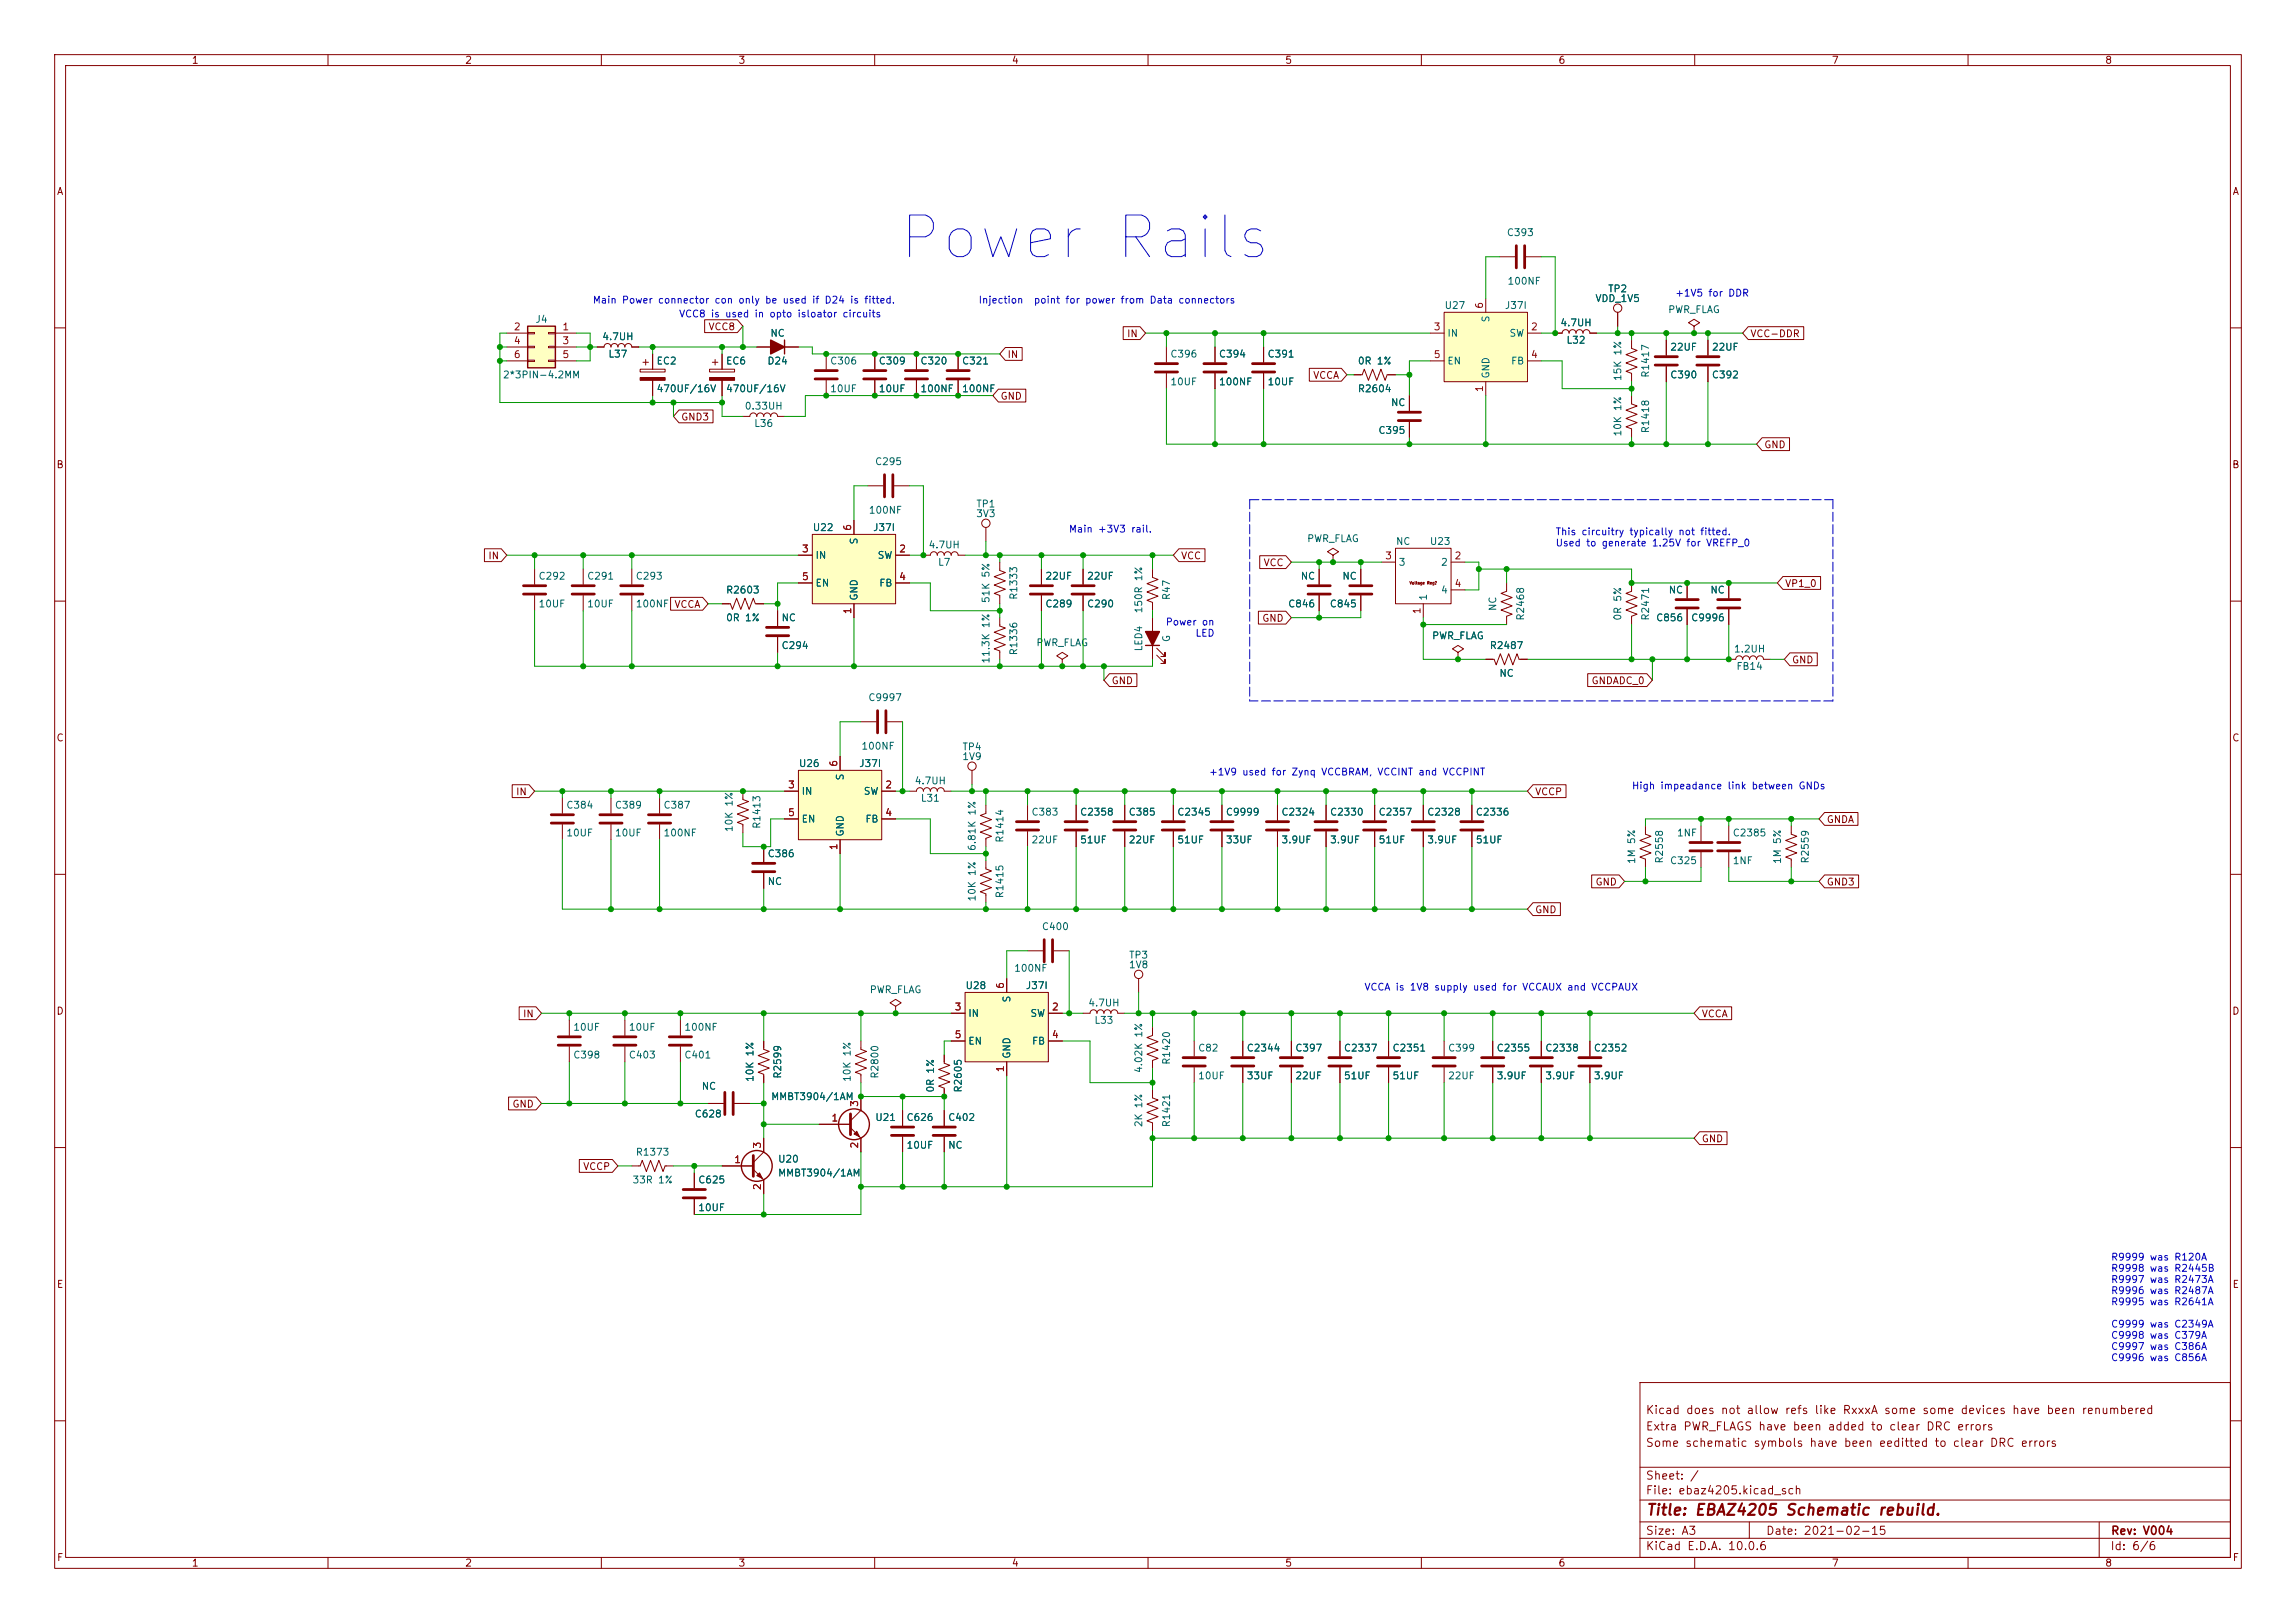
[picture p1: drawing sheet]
<svg xmlns="http://www.w3.org/2000/svg" width="420mm" height="297mm" viewBox="0 0 420 297" stroke-linecap="round" stroke-linejoin="round" font-family="sans-serif">
<defs><g id="words">
<text font-size="7.6" fill="#0000c2" x="163.8" y="49.3">Power Rails</text>
<text font-size="2" fill="#840000" x="301" y="277.8">Title: EBAZ4205 Schematic rebuild.</text>
<g font-size="1.5" fill="#840000">
<text x="300.9" y="262.1">Extra PWR_FLAGS have been added to clear DRC errors</text>
<text x="300.9" y="259.1">Kicad does not allow refs like RxxxA some some devices have been renumbered</text>
<text x="300.9" y="265.1">Some schematic symbols have been eeditted to clear DRC errors</text>
<text x="300.9" y="273.8">File: ebaz4205.kicad_sch</text>
<text x="300.9" y="271.1">Sheet: /</text>
<text x="300.9" y="281.2">Size: A3</text>
<text x="322.9" y="281.2">Date: 2021-02-15</text>
<text x="386" y="281.2">Rev: V004</text>
<text x="300.9" y="284">KiCad E.D.A. 10.0.6</text>
<text x="385.9" y="284">Id: 6/6</text>
</g>
<g font-size="1.3" fill="#840000">
<text x="35" y="12">1</text>
<text x="85" y="12">2</text>
<text x="135" y="12">3</text>
<text x="185" y="12">4</text>
<text x="235" y="12">5</text>
<text x="285" y="12">6</text>
<text x="335" y="12">7</text>
<text x="385" y="12">8</text>
<text x="10.3" y="36">A</text>
<text x="408.3" y="36">A</text>
<text x="129.5" y="60.7">VCC8</text>
<text x="184.2" y="65.8">IN</text>
<text x="206.1" y="62">IN</text>
<text x="320.1" y="62">VCC-DDR</text>
<text x="240.1" y="69.6">VCCA</text>
<text x="124.5" y="77.3">GND3</text>
<text x="182.9" y="73.4">GND</text>
<text x="322.6" y="82.3">GND</text>
<text x="10.2" y="86">B</text>
<text x="408.2" y="86">B</text>
<text x="89.2" y="102.7">IN</text>
<text x="215.9" y="102.7">VCC</text>
<text x="231" y="103.9">VCC</text>
<text x="326.4" y="107.7">VP1_0</text>
<text x="230.8" y="114.1">GND</text>
<text x="203.2" y="125.5">GND</text>
<text x="291" y="125.5">GNDADC_0</text>
<text x="327.7" y="121.7">GND</text>
<text x="10.2" y="136">C</text>
<text x="408.2" y="136">C</text>
<text x="94.3" y="145.8">IN</text>
<text x="280.7" y="145.8">VCCP</text>
<text x="334" y="150.9">GNDA</text>
<text x="280.7" y="167.4">GND</text>
<text x="291.7" y="162.3">GND</text>
<text x="334" y="162.3">GND3</text>
<text x="10.2" y="186">D</text>
<text x="408.2" y="186">D</text>
<text x="95.6" y="186.5">IN</text>
<text x="311.2" y="186.5">VCCA</text>
<text x="93.6" y="203">GND</text>
<text x="311.2" y="209.3">GND</text>
<text x="106.6" y="214.4">VCCP</text>
<text x="10.3" y="236">E</text>
<text x="408.3" y="236">E</text>
<text x="10.3" y="286">F</text>
<text x="35" y="287">1</text>
<text x="85" y="287">2</text>
<text x="135" y="287">3</text>
<text x="185" y="287">4</text>
<text x="235" y="287">5</text>
<text x="285" y="287">6</text>
<text x="335" y="287">7</text>
<text x="385" y="287">8</text>
<text x="408.3" y="286">F</text>
</g>
<g font-size="1.3" fill="#006464">
<text x="275.5" y="43.5">C393</text>
<text x="275.7" y="52.4">100NF</text>
<text x="294.1" y="53.8">TP2</text>
<text x="97.8" y="59.4">J4</text>
<text x="264.1" y="56.8">U27</text>
<text x="272.7" y="59.1" transform="rotate(-90 272.7 59.1)">S</text>
<text x="275.2" y="56.8">J37I</text>
<text x="291.7" y="55.6">VDD_1V5</text>
<text x="305" y="57.6">PWR_FLAG</text>
<text x="110.1" y="62.6">4.7UH</text>
<text x="111.2" y="65.7">L37</text>
<text x="140.8" y="61.9">NC</text>
<text x="214" y="65.7">C396</text>
<text x="222.9" y="65.7">C394</text>
<text x="231.8" y="65.7">C391</text>
<text x="264.6" y="61.9">IN</text>
<text x="276" y="61.9">SW</text>
<text x="285.3" y="60">4.7UH</text>
<text x="286.4" y="63.2">L32</text>
<text x="305.4" y="64.5">22UF</text>
<text x="313" y="64.5">22UF</text>
<text x="91.9" y="69.5">2*3PIN-4.2MM</text>
<text x="120" y="67">EC2</text>
<text x="132.7" y="67">EC6</text>
<text x="140.3" y="67">D24</text>
<text x="151.7" y="67">C306</text>
<text x="160.6" y="67">C309</text>
<text x="168.3" y="67">C320</text>
<text x="175.9" y="67">C321</text>
<text x="214" y="70.8">10UF</text>
<text x="222.9" y="70.8">100NF</text>
<text x="231.8" y="70.8">10UF</text>
<text x="248.3" y="67">0R 1%</text>
<text x="264.6" y="67">EN</text>
<text x="272.7" y="69.4" transform="rotate(-90 272.7 69.4)">GND</text>
<text x="276.3" y="67">FB</text>
<text x="296.9" y="69.8" transform="rotate(-90 296.9 69.8)">15K 1%</text>
<text x="302" y="69.2" transform="rotate(-90 302 69.2)">R1417</text>
<text x="305.4" y="69.5">C390</text>
<text x="313" y="69.5">C392</text>
<text x="120" y="72.1">470UF/16V</text>
<text x="132.7" y="72.1">470UF/16V</text>
<text x="136.1" y="75.3">0.33UH</text>
<text x="151.7" y="72.1">10UF</text>
<text x="160.6" y="72.1">10UF</text>
<text x="168.3" y="72.1">100NF</text>
<text x="175.9" y="72.1">100NF</text>
<text x="248.3" y="72.1">R2604</text>
<text x="254.3" y="74.6">NC</text>
<text x="137.8" y="78.4">L36</text>
<text x="252" y="79.7">C395</text>
<text x="296.9" y="80" transform="rotate(-90 296.9 80)">10K 1%</text>
<text x="302" y="79.4" transform="rotate(-90 302 79.4)">R1418</text>
<text x="160" y="85.4">C295</text>
<text x="158.8" y="94.3">100NF</text>
<text x="178.5" y="94.9">3V3</text>
<text x="178.5" y="93.2">TP1</text>
<text x="148.6" y="97.5">U22</text>
<text x="157.2" y="99.7" transform="rotate(-90 157.2 99.7)">S</text>
<text x="159.6" y="97.5">J37I</text>
<text x="169.8" y="100.7">4.7UH</text>
<text x="239" y="99.5">PWR_FLAG</text>
<text x="255.3" y="100">NC</text>
<text x="261.4" y="100">U23</text>
<text x="98.4" y="106.4">C292</text>
<text x="107.3" y="106.4">C291</text>
<text x="116.2" y="106.4">C293</text>
<text x="149.1" y="102.6">IN</text>
<text x="149.1" y="107.6">EN</text>
<text x="160.4" y="102.6">SW</text>
<text x="160.7" y="107.6">FB</text>
<text x="171.5" y="103.8">L7</text>
<text x="191.1" y="106.4">22UF</text>
<text x="198.7" y="106.4">22UF</text>
<text x="237.8" y="106.4">NC</text>
<text x="245.4" y="106.4">NC</text>
<text x="255.8" y="103.8">3</text>
<text x="263.5" y="103.8">2</text>
<text x="98.4" y="111.5">10UF</text>
<text x="107.3" y="111.5">10UF</text>
<text x="116.2" y="111.5">100NF VCCA</text>
<text x="132.7" y="108.9">R2603</text>
<text x="132.7" y="114">0R 1%</text>
<text x="142.9" y="114">NC</text>
<text x="157.2" y="110" transform="rotate(-90 157.2 110)">GND</text>
<text x="181.3" y="110.5" transform="rotate(-90 181.3 110.5)">51K 5%</text>
<text x="186.4" y="109.9" transform="rotate(-90 186.4 109.9)">R1333</text>
<text x="191.1" y="111.5">C289</text>
<text x="198.7" y="111.5">C290</text>
<text x="209.2" y="112.3" transform="rotate(-90 209.2 112.3)">150R 1%</text>
<text x="214.3" y="109.9" transform="rotate(-90 214.3 109.9)">R47</text>
<text x="235.5" y="111.5">C846</text>
<text x="243.1" y="111.5">C845</text>
<text x="261.3" y="110" transform="rotate(-90 261.3 110)">1</text>
<text x="263.5" y="108.9">4</text>
<text x="274" y="111.9" transform="rotate(-90 274 111.9)">NC</text>
<text x="279.1" y="113.7" transform="rotate(-90 279.1 113.7)">R2468</text>
<text x="296.9" y="113.7" transform="rotate(-90 296.9 113.7)">0R 5%</text>
<text x="302" y="113.7" transform="rotate(-90 302 113.7)">R2471</text>
<text x="302.8" y="114">C856</text>
<text x="305.1" y="108.9">NC</text>
<text x="309.2" y="114">C9996</text>
<text x="312.8" y="108.9">NC</text>
<text x="142.9" y="119.1">C294</text>
<text x="189.5" y="118.6">PWR_FLAG</text>
<text x="209.2" y="119.3" transform="rotate(-90 209.2 119.3)">LED4</text>
<text x="214.3" y="117.6" transform="rotate(-90 214.3 117.6)">G</text>
<text x="261.9" y="117.3">PWR_FLAG</text>
<text x="272.4" y="119.1">R2487</text>
<text x="317.1" y="119.7">1.2UH</text>
<text x="181.3" y="121.5" transform="rotate(-90 181.3 121.5)">11.3K 1%</text>
<text x="186.4" y="120" transform="rotate(-90 186.4 120)">R1336</text>
<text x="274.2" y="124.2">NC</text>
<text x="317.5" y="122.9">FB14</text>
<text x="158.7" y="128.6">C9997</text>
<text x="157.5" y="137.5">100NF</text>
<text x="175.9" y="137.6">TP4</text>
<text x="146" y="140.7">U26</text>
<text x="154.6" y="142.9" transform="rotate(-90 154.6 142.9)">S</text>
<text x="157.1" y="140.7">J37I</text>
<text x="167.2" y="143.8">4.7UH</text>
<text x="175.9" y="139.4">1V9</text>
<text x="103.5" y="148.3">C384</text>
<text x="112.4" y="148.3">C389</text>
<text x="121.3" y="148.3">C387</text>
<text x="146.5" y="145.7">IN</text>
<text x="157.9" y="145.7">SW</text>
<text x="168.3" y="147">L31</text>
<text x="188.6" y="149.6">C383</text>
<text x="197.5" y="149.6">C2358</text>
<text x="206.4" y="149.6">C385</text>
<text x="215.2" y="149.6">C2345</text>
<text x="224.1" y="149.6">C9999</text>
<text x="234.3" y="149.6">C2324</text>
<text x="243.2" y="149.6">C2330</text>
<text x="252.1" y="149.6">C2357</text>
<text x="261" y="149.6">C2328</text>
<text x="269.9" y="149.6">C2336</text>
<text x="103.5" y="153.4">10UF</text>
<text x="112.4" y="153.4">10UF</text>
<text x="121.3" y="153.4">100NF</text>
<text x="134.3" y="152.4" transform="rotate(-90 134.3 152.4)">10K 1%</text>
<text x="139.4" y="151.8" transform="rotate(-90 139.4 151.8)">R1413</text>
<text x="146.5" y="150.8">EN</text>
<text x="154.6" y="153.2" transform="rotate(-90 154.6 153.2)">GND</text>
<text x="158.2" y="150.8">FB</text>
<text x="178.8" y="155.8" transform="rotate(-90 178.8 155.8)">6.81K 1%</text>
<text x="183.8" y="154.3" transform="rotate(-90 183.8 154.3)">R1414</text>
<text x="188.6" y="154.6">22UF</text>
<text x="197.5" y="154.6">51UF</text>
<text x="206.4" y="154.6">22UF</text>
<text x="215.2" y="154.6">51UF</text>
<text x="224.1" y="154.6">33UF</text>
<text x="234.3" y="154.6">3.9UF</text>
<text x="243.2" y="154.6">3.9UF</text>
<text x="252.1" y="154.6">51UF</text>
<text x="261" y="154.6">3.9UF</text>
<text x="269.9" y="154.6">51UF</text>
<text x="306.6" y="153.4">1NF</text>
<text x="316.8" y="153.4">C2385</text>
<text x="140.3" y="157.2">C386</text>
<text x="299.4" y="158.2" transform="rotate(-90 299.4 158.2)">1M 5%</text>
<text x="304.5" y="158.1" transform="rotate(-90 304.5 158.1)">R2558</text>
<text x="305.4" y="158.4">C325</text>
<text x="316.8" y="158.4">1NF</text>
<text x="326.1" y="158.2" transform="rotate(-90 326.1 158.2)">1M 5%</text>
<text x="331.2" y="158.1" transform="rotate(-90 331.2 158.1)">R2559</text>
<text x="140.3" y="162.3">NC</text>
<text x="178.8" y="165.1" transform="rotate(-90 178.8 165.1)">10K 1%</text>
<text x="183.8" y="164.5" transform="rotate(-90 183.8 164.5)">R1415</text>
<text x="190.5" y="170.5">C400</text>
<text x="185.4" y="178.1">100NF</text>
<text x="206.4" y="177.5">1V8</text>
<text x="206.4" y="175.7">TP3</text>
<text x="159" y="182.1">PWR_FLAG</text>
<text x="176.5" y="181.3">U28</text>
<text x="185.1" y="183.6" transform="rotate(-90 185.1 183.6)">S</text>
<text x="187.5" y="181.3">J37I</text>
<text x="199" y="184.5">4.7UH</text>
<text x="104.8" y="188.9">10UF</text>
<text x="114.9" y="188.9">10UF</text>
<text x="125.1" y="188.9">100NF</text>
<text x="177" y="186.4">IN</text>
<text x="177" y="191.5">EN</text>
<text x="188.4" y="186.4">SW</text>
<text x="188.7" y="191.5">FB</text>
<text x="200.1" y="187.7">L33</text>
<text x="104.8" y="194">C398</text>
<text x="114.9" y="194">C403</text>
<text x="125.1" y="194">C401</text>
<text x="143.2" y="197.5" transform="rotate(-90 143.2 197.5)">R2599</text>
<text x="161" y="197.5" transform="rotate(-90 161 197.5)">R2800</text>
<text x="185.1" y="193.8" transform="rotate(-90 185.1 193.8)">GND</text>
<text x="209.2" y="196.5" transform="rotate(-90 209.2 196.5)">4.02K 1%</text>
<text x="214.3" y="195" transform="rotate(-90 214.3 195)">R1420</text>
<text x="219.1" y="192.7">C82</text>
<text x="219.1" y="197.8">10UF</text>
<text x="227.9" y="192.7">C2344</text>
<text x="227.9" y="197.8">33UF</text>
<text x="236.8" y="192.7">C397</text>
<text x="236.8" y="197.8">22UF</text>
<text x="245.7" y="192.7">C2337</text>
<text x="245.7" y="197.8">51UF</text>
<text x="254.6" y="192.7">C2351</text>
<text x="254.6" y="197.8">51UF</text>
<text x="264.8" y="192.7">C399</text>
<text x="264.8" y="197.8">22UF</text>
<text x="273.7" y="192.7">C2355</text>
<text x="273.7" y="197.8">3.9UF</text>
<text x="282.6" y="192.7">C2338</text>
<text x="282.6" y="197.8">3.9UF</text>
<text x="291.4" y="192.7">C2352</text>
<text x="291.4" y="197.8">3.9UF</text>
<text x="128.3" y="199.7">NC</text>
<text x="138.1" y="198.1" transform="rotate(-90 138.1 198.1)">10K 1%</text>
<text x="141" y="201.6">MMBT3904/1AM</text>
<text x="155.9" y="198.1" transform="rotate(-90 155.9 198.1)">10K 1%</text>
<text x="171.1" y="200" transform="rotate(-90 171.1 200)">0R 1%</text>
<text x="176.2" y="200" transform="rotate(-90 176.2 200)">R2605</text>
<text x="127" y="204.8">C628</text>
<text x="160" y="205.4">U21</text>
<text x="165.7" y="205.4">C626</text>
<text x="173.3" y="205.4">C402</text>
<text x="209.2" y="206.4" transform="rotate(-90 209.2 206.4)">2K 1%</text>
<text x="214.3" y="206.4" transform="rotate(-90 214.3 206.4)">R1421</text>
<text x="116.2" y="211.8">R1373</text>
<text x="142.2" y="213.1">U20</text>
<text x="142.2" y="215.6">MMBT3904/1AM</text>
<text x="165.7" y="210.5">10UF</text>
<text x="173.3" y="210.5">NC</text>
<text x="115.6" y="216.9">33R 1%</text>
<text x="127.6" y="216.9">C625</text>
<text x="127.6" y="221.9">10UF</text>
</g>
<g font-size="1.3" fill="#0000c2">
<text x="108.3" y="55.9">Main Power connector con only be used if D24 is fitted.</text>
<text x="124.1" y="58.4">VCC8 is used in opto isloator circuits</text>
<text x="178.9" y="55.9">Injection</text>
<text x="189" y="55.9">point for power from Data connectors</text>
<text x="306.3" y="54.6">+1V5 for DDR</text>
<text x="195.4" y="97.8">Main +3V3 rail.</text>
<text x="284.5" y="98.3">This circuitry typically not fitted.</text>
<text x="284.5" y="100.3">Used to generate 1.25V for VREFP_0</text>
<text x="213.1" y="114.8">Power on</text>
<text x="218.6" y="116.8">LED</text>
<text x="221.1" y="142.2">+1V9 used for Zynq VCCBRAM, VCCINT and VCCPINT</text>
<text x="298.4" y="144.8">High impeadance link between GNDs</text>
<text x="249.5" y="181.6">VCCA is 1V8 supply used for VCCAUX and VCCPAUX</text>
<text x="386.1" y="231">R9999 was R120A</text>
<text x="386.1" y="233">R9998 was R2445B</text>
<text x="386.1" y="235.1">R9997 was R2473A</text>
<text x="386.1" y="237.1">R9996 was R2487A</text>
<text x="386.1" y="239.2">R9995 was R2641A</text>
<text x="386.1" y="243.3">C9999 was C2349A</text>
<text x="386.1" y="245.3">C9998 was C379A</text>
<text x="386.1" y="247.3">C9997 was C386A</text>
<text x="386.1" y="249.4">C9996 was C856A</text>
</g>
<g font-size="1.3" fill="#a90000">
<text x="271.6" y="56.6" transform="rotate(-90 271.6 56.6)">6</text>
<text x="93.9" y="60.7">2</text>
<text x="93.9" y="63.3">4</text>
<text x="93.9" y="65.8">6</text>
<text x="102.8" y="60.7">1</text>
<text x="102.8" y="63.3">3</text>
<text x="102.8" y="65.8">5</text>
<text x="262.2" y="60.7">3</text>
<text x="262.2" y="65.8">5</text>
<text x="279.9" y="60.7">2</text>
<text x="279.9" y="65.8">4</text>
<text x="271.6" y="71.9" transform="rotate(-90 271.6 71.9)">1</text>
<text x="146.6" y="101.4">3</text>
<text x="156" y="97.3" transform="rotate(-90 156 97.3)">6</text>
<text x="164.4" y="101.4">2</text>
<text x="146.6" y="106.5">5</text>
<text x="164.4" y="106.5">4</text>
<text x="253.3" y="102.7">3</text>
<text x="266" y="102.7">2</text>
<text x="266" y="107.7">4</text>
<text x="156" y="112.5" transform="rotate(-90 156 112.5)">1</text>
<text x="260.1" y="112.5" transform="rotate(-90 260.1 112.5)">1</text>
<text x="153.5" y="140.4" transform="rotate(-90 153.5 140.4)">6</text>
<text x="144" y="144.6">3</text>
<text x="144" y="149.6">5</text>
<text x="161.8" y="144.6">2</text>
<text x="161.8" y="149.6">4</text>
<text x="153.5" y="155.7" transform="rotate(-90 153.5 155.7)">1</text>
<text x="174.5" y="185.2">3</text>
<text x="183.9" y="181.1" transform="rotate(-90 183.9 181.1)">6</text>
<text x="192.3" y="185.2">2</text>
<text x="174.5" y="190.3">5</text>
<text x="192.3" y="190.3">4</text>
<text x="183.9" y="196.3" transform="rotate(-90 183.9 196.3)">1</text>
<text x="157.3" y="202.7" transform="rotate(-90 157.3 202.7)">3</text>
<text x="152" y="205.5">1</text>
<text x="134.2" y="213.1">1</text>
<text x="139.5" y="210.3" transform="rotate(-90 139.5 210.3)">3</text>
<text x="157.3" y="210.3" transform="rotate(-90 157.3 210.3)">2</text>
<text x="139.5" y="217.9" transform="rotate(-90 139.5 217.9)">2</text>
</g>
<text font-size=".5" fill="#840000" x="257.8" y="107.1">Voltage Reg?</text>
</g></defs>
<g fill="none" stroke="#840000" stroke-width=".18">
<path d="M10 10h400v277h-400zM12 12h396v273h-396zM60 10v2M110 10v2M160 10v2M210 10v2M260 10v2M310 10v2M360 10v2M10 60h2M408 60h2M10 110h2"/>
<path d="M168.9 101.6h1.3a.63 .63 0 0 1 .6-.6 .63 .63 0 0 1 .6 .6 .63 .63 0 0 1 .7-.6 .63 .63 0 0 1 .6 .6 .63 .63 0 0 1 .7-.6 .63 .63 0 0 1 .6 .6 .63 .63 0 0 1 .6-.6 .63 .63 0 0 1 .7 .6h1.2M408 110h2M10 160h2M242.6 147.3v2.8M242.6 152.1v2.8M408 160h2M210.8 199.4v1.5l1 .4-2 .8 2 .7-2 .8 2 .7-2 .8 1 .4v1.5M10 210h2M408 210h2M300 253h108v32h-108zM10 260h2M300 278.5h108"/>
<path d="M300 274.5h108M300 268.5h108M320 278.5v3M384 278.5v6.5M408 260h2M60 285v2M110 285v2M160 285v2M210 285v2M260 285v2M300 281.5h108M310 285v2"/>
<path d="M360 285v2"/>
</g>
<path d="M240.5 150.4h4.1M240.5 151.9h4.1" fill="none" stroke="#840000" stroke-width=".51"/>
<path d="M146 141h15.3v12.7h-15.3z" fill="#ffffc2"/>
<g fill="none" stroke="#840000" stroke-width=".18">
<path d="M153.7 138.4v2.6M157.5 132.1h2.8M162.3 132.1h2.8M139.7 154.9v2.8M139.7 159.8v2.8M143.5 144.8h2.5M143.5 149.9h2.5M146 141h15.3v12.7h-15.3zM153.7 153.7v2.5M161.3 144.8h2.5M161.3 149.9h2.5M218.4 190.5v2.8"/>
<path d="M218.4 195.3v2.8M227.3 190.5v2.8M227.3 195.3v2.8"/>
</g>
<path d="M160.5 130v4.1M162.1 130v4.1M137.7 158h4M137.7 159.5h4M216.4 195.1h4.1M216.4 193.5h4.1M225.3 195.1h4.1M225.3 193.5h4.1" fill="none" stroke="#840000" stroke-width=".51"/>
<path d="M96.5 59.7h5.1v7.6h-5.1z" fill="#ffffc2"/>
<g fill="none" stroke="#840000" stroke-width=".25">
<path d="M96.5 59.7h5.1v7.6h-5.1z"/>
<circle cx="138.4" cy="213.4" r="2.82"/>
</g>
<g fill="none" stroke="#840000" stroke-width=".18">
<path d="M92.7 61h3.8M92.7 63.5h3.8M92.7 66h3.8M96.5 60.8h1.3v.3h-1.3zM96.5 63.4h1.3v.2h-1.3zM96.5 65.9h1.3v.3h-1.3zM100.3 60.8h1.3v.3h-1.3zM100.3 63.4h1.3v.2h-1.3zM100.3 65.9h1.3v.3h-1.3zM101.6 61h3.8M101.6 63.5h3.8M101.6 66h3.8"/>
<path d="M188 174h2.8M192.8 174h2.8M104.1 186.7v2.8M104.1 191.5v2.8M132.1 213.4h5.7M137.8 214l1.9 1.9v2.5M139.7 208.3v2.5l-1.9 1.9"/>
</g>
<path d="M191 172v4M192.5 172v4M102.1 191.3h4.1M102.1 189.7h4.1M137.8 211.5v3.8" fill="none" stroke="#840000" stroke-width=".51"/>
<path d="M138.4 215.1l.5-.5 .5 1z" fill="#840000" stroke="#840000" stroke-width=".18"/>
<path d="M176.5 181.6h15.3v12.7h-15.3z" fill="#ffffc2"/>
<g fill="none" stroke="#840000" stroke-width=".18">
<path d="M106.7 104.1v2.8M106.7 109v2.8M115.6 104.1v2.8M115.6 109v2.8M132.1 110.5h1.5l.4 1 .7-2 .8 2 .8-2 .7 2 .8-2 .4 1h1.5M182.9 102.9v1.5l1 .4-2 .7 2 .8-2 .8 2 .7-2 .8 1 .4v1.5M182.9 113v1.6l1 .3-2 .8 2 .8-2 .7 2 .8-2 .7 1 .4v1.6M190.5 104.1v2.8M190.5 109v2.8M194.3 120.7l1-.7-1-.6-1 .6 1 .7v1.2M194.3 121.9h.1M177.8 141v2.5"/>
<path d="M251.5 147.3v2.8M251.5 152.1v2.8M184.1 179.1v2.5M163.8 184.2l1-.7-1-.6-1 .6 1 .7v1.2M163.8 185.4h.1M174 185.4h2.5M174 190.5h2.5M176.5 181.6h15.3v12.7h-15.3zM184.1 194.3v2.6M191.8 185.4h2.5M191.8 190.5h2.5M165.1 203.2v2.8"/>
<path d="M165.1 208v2.8M172.7 203.2v2.8M172.7 208v2.8"/>
<circle cx="177.8" cy="140.2" r=".76"/>
</g>
<path d="M104.6 108.7h4.1M104.6 107.2h4.1M113.5 108.7h4.1M113.5 107.2h4.1M188.5 108.7h4M188.5 107.2h4M249.4 151.9h4.1M249.4 150.4h4.1M163.1 206.2h4M163.1 207.8h4M170.7 206.2h4.1M170.7 207.8h4.1" fill="none" stroke="#840000" stroke-width=".51"/>
<path d="M148.6 97.8h15.2v12.7h-15.2z" fill="#ffffc2"/>
<g fill="none" stroke="#840000" stroke-width=".18">
<path d="M274.3 47h2.8M279.1 47h2.8M295.9 57.2v2.5M309.9 59.7l1-.6-1-.7-1 .7 1 .6v1.3M109.2 63.5h1.3a.63 .63 0 0 1 .6-.6 .63 .63 0 0 1 .7 .6 .63 .63 0 0 1 .6-.6 .63 .63 0 0 1 .6 .6 .63 .63 0 0 1 .7-.6 .63 .63 0 0 1 .6 .6 .63 .63 0 0 1 .6-.6 .63 .63 0 0 1 .7 .6h1.2M117.1 67.6h4.6v.5h-4.6zM117.6 66.3h1M118.1 65.8v1M119.4 64.8v2.8M119.4 69.6v2.8M129.8 67.6h4.6v.5h-4.6zM130.3 66.3h1"/>
<path d="M130.8 65.8v1M132.1 64.8v2.8M132.1 69.6v2.8M135.9 76.2h1.3a.63 .63 0 0 1 .6-.6 .63 .63 0 0 1 .6 .6 .63 .63 0 0 1 .7-.6 .63 .63 0 0 1 .6 .6 .63 .63 0 0 1 .6-.6 .63 .63 0 0 1 .7 .6 .63 .63 0 0 1 .6-.6 .63 .63 0 0 1 .6 .6h1.3M138.4 63.5h7.6M151.1 64.8v2.8M151.1 69.6v2.8M160 64.8v2.8M160 69.6v2.8M167.6 64.8v2.8M167.6 69.6v2.8M175.3 64.8v2.8"/>
<path d="M175.3 69.6v2.8M213.4 63.5v2.8M213.4 68.3v2.8M222.2 63.5v2.8M222.2 68.3v2.8M231.1 63.5v2.8M231.1 68.3v2.8M247.6 68.6h1.6l.4-1 .7 2 .8-2 .7 2 .8-2 .8 2 .3-1h1.6M284.5 61h1.2a.63 .63 0 0 1 .7-.7 .63 .63 0 0 1 .6 .7 .63 .63 0 0 1 .7-.7 .63 .63 0 0 1 .6 .7 .63 .63 0 0 1 .6-.7 .63 .63 0 0 1 .7 .7 .63 .63 0 0 1 .6-.7 .63 .63 0 0 1 .6 .7h1.3M298.4 62.2v1.6l1.1 .3-2.1 .8 2.1 .8-2.1 .7 2.1 .8-2.1 .7 1 .4v1.6M298.4 72.4v1.5l1.1 .4-2.1 .8 2.1 .7-2.1 .8 2.1 .7-2.1 .8 1 .4v1.5M304.8 62.2v2.8"/>
<path d="M304.8 67.1v2.8M309.9 61h.1M312.4 62.2v2.8M312.4 67.1v2.8M148.6 97.8h15.2v12.7h-15.2zM156.2 95.3v2.5M158.7 88.9h2.8M163.6 88.9h2.8M180.3 96.5v2.6M97.8 104.1v2.8M97.8 109v2.8M142.2 111.8v2.8"/>
<path d="M142.2 116.6v2.8M146 101.6h2.6M146 106.7h2.6M156.2 110.5v2.5M163.8 101.6h2.6M163.8 106.7h2.6M198.1 104.1v2.8M198.1 109v2.8M210.8 104.1v1.6l1 .3-2 .8 2 .8-2 .7 2 .8-2 .8 1 .3v1.6M210.8 113v7.7M211.6 119.9l1.5 1.5v-.7v.7h-.8M211.6 118.6l1.5 1.5v-.7v.7h-.8"/>
<path d="M241.3 104.1v2.8M241.3 109v2.8M243.8 101.6l1.1-.6-1.1-.7-1 .7 1 .6v1.3M243.8 102.9h.1M248.9 104.1v2.8M248.9 109v2.8M252.7 102.9h2.6M255.3 100.3h10.1v10.2h-10.1zM260.3 110.5v2.5M265.4 102.9h2.6M265.4 108h2.6M266.7 119.4l1-.7-1-.6-1 .6 1 .7v1.3"/>
<path d="M266.7 120.7h.1M102.9 146.1v2.7M102.9 150.9v2.8M111.8 146.1v2.7M111.8 150.9v2.8M120.6 146.1v2.7M120.6 150.9v2.8M135.9 144.8v1.5l1 .4-2 .7 2 .8-2 .8 2 .7-2 .8 1 .4v1.5M166.4 144.8h1.2a.63 .63 0 0 1 .7-.7 .63 .63 0 0 1 .6 .7 .63 .63 0 0 1 .6-.7 .63 .63 0 0 1 .7 .7 .63 .63 0 0 1 .6-.7 .63 .63 0 0 1 .6 .7 .63 .63 0 0 1 .7-.7 .63 .63 0 0 1 .6 .7h1.3M180.3 157.5v1.5l1.1 .4-2.1 .7 2.1 .8-2.1 .8 2.1 .7-2.1 .8 1 .4v1.5M180.3 147.3v1.5l-1 .4 2.1 .8-2.1 .7 2.1 .8-2.1 .8 2.1 .7-1.1 .4v1.5M188 147.3v2.8"/>
<path d="M188 152.1v2.8M196.8 147.3v2.8M196.8 152.1v2.8M205.7 147.3v2.8M205.7 152.1v2.8M214.6 147.3v2.8M214.6 152.1v2.8M223.5 147.3v2.8M223.5 152.1v2.8M301 151.1v1.6l1 .3-2 .8 2 .8-2 .7 2 .8-2 .7 1 .4v1.6M311.1 151.1v2.8M311.1 156v2.8"/>
<path d="M316.2 151.1v2.8M316.2 156v2.8M327.7 151.1v1.6l1 .3-2.1 .8 2.1 .8-2.1 .7 2.1 .8-2.1 .7 1.1 .4v1.6M208.3 179.1v2.5M114.3 186.7v2.8M114.3 191.5v2.8M124.5 186.7v2.8M124.5 191.5v2.8M139.7 190.5v1.5l1 .4-2 .8 2 .7-2 .8 2 .8-2 .7 1 .4v1.5M157.5 190.5v1.5l1 .4-2 .8 2 .7-2 .8 2 .8-2 .7 1 .4v1.5M172.7 193v1.6l1 .3-2 .8 2 .8-2 .7 2 .8-2 .8 1 .3v1.6M198.1 185.4h1.3a.63 .63 0 0 1 .6-.6 .63 .63 0 0 1 .7 .6 .63 .63 0 0 1 .6-.6 .63 .63 0 0 1 .6 .6 .63 .63 0 0 1 .7-.6 .63 .63 0 0 1 .6 .6 .63 .63 0 0 1 .6-.6 .63 .63 0 0 1 .7 .6h1.2"/>
<path d="M210.8 188v1.5l-1 .4 2 .7-2 .8 2 .8-2 .7 2 .8-1 .4v1.5M273 190.5v2.8M273 195.3v2.8M281.9 190.5v2.8M281.9 195.3v2.8M290.8 190.5v2.8M290.8 195.3v2.8M115.6 213.4h1.5l.4-1.1 .7 2.1 .8-2.1 .8 2.1 .7-2.1 .8 2.1 .4-1h1.5M127 214.6v2.8M127 219.5v2.7M129.5 201.9h2.8M134.4 201.9h2.8"/>
<path d="M149.9 205.7h5.7M155.6 206.4l1.9 1.9v2.5M157.5 200.7v2.5l-1.9 1.9"/>
<circle cx="295.9" cy="56.4" r=".76"/>
<circle cx="180.3" cy="95.8" r=".76"/>
<circle cx="208.3" cy="178.3" r=".76"/>
</g>
<g fill="none" stroke="#840000" stroke-width=".51">
<path d="M277.4 45v4M278.9 45v4M149.1 67.8h4.1M149.1 69.3h4.1M158 67.8h4.1M158 69.3h4.1M165.6 67.8h4.1M165.6 69.3h4.1M173.2 67.8h4.1M173.2 69.3h4.1M211.3 66.5h4.1M211.3 68.1h4.1"/>
<path d="M220.2 66.5h4.1M220.2 68.1h4.1M229.1 66.5h4.1M229.1 68.1h4.1M302.8 66.8h4M302.8 65.3h4M310.4 66.8h4.1M310.4 65.3h4.1M161.8 86.9v4M163.3 86.9v4M95.8 108.7h4M95.8 107.2h4"/>
<path d="M140.2 116.3h4.1M140.2 114.8h4.1M196.1 108.7h4.1M196.1 107.2h4.1M239.3 108.7h4M239.3 107.2h4M246.9 108.7h4.1M246.9 107.2h4.1M100.8 149.1h4.1M100.8 150.6h4.1M109.7 149.1h4.1M109.7 150.6h4.1"/>
<path d="M118.6 149.1h4.1M118.6 150.6h4.1M185.9 150.4h4.1M185.9 151.9h4.1M194.8 150.4h4.1M194.8 151.9h4.1M203.7 150.4h4.1M203.7 151.9h4.1M212.6 150.4h4.1M212.6 151.9h4.1M221.5 150.4h4.1M221.5 151.9h4.1"/>
<path d="M309.1 154.2h4.1M309.1 155.7h4.1M314.2 154.2h4.1M314.2 155.7h4.1M112.3 191.3h4M112.3 189.7h4M122.4 191.3h4.1M122.4 189.7h4.1M132.6 199.9v4.1M134.1 199.9v4.1M271 193.5h4.1M271 195.1h4.1"/>
<path d="M279.9 193.5h4.1M279.9 195.1h4.1M288.8 193.5h4.1M288.8 195.1h4.1M125 217.7h4M125 219.2h4M155.6 203.8v3.8"/>
</g>
<g fill="none" stroke="#840000" stroke-width=".25">
<path d="M143.5 62.2v2.6M209.5 118.1h2.6"/>
<circle cx="156.2" cy="205.7" r="2.82"/>
</g>
<g fill="#840000" stroke="#840000" stroke-width=".18">
<path d="M156.2 207.5l.5-.5 .5 1z"/>
<path d="M117.1 69.1h4.6v.5h-4.6z"/>
<path d="M129.8 69.1h4.6v.5h-4.6z"/>
</g>
<g fill="#840000" stroke="#840000" stroke-width=".25">
<path d="M209.5 115.6h2.6l-1.3 2.5z"/>
<path d="M141 62.2l2.5 1.3-2.5 1.3z"/>
</g>
<path d="M264.2 57.2h15.2v12.7h-15.2z" fill="#ffffc2"/>
<g fill="none" stroke="#840000" stroke-width=".18">
<path d="M128.9 58.5h6l1 1.2-1 1.2h-6zM205.5 59.8h3l1 1.2-1 1.1h-3zM264.2 57.2h15.2v12.7h-15.2zM271.8 54.6v2.6M295.9 57.2v2.5M319.8 59.8h10.1v2.3h-10.1l-1-1.1zM109.2 63.5h1.3M115.6 63.5h1.2M119.4 64.8v2.8M119.4 69.6v2.8M124.2 75h6.2v2.4h-6.2l-1-1.2zM132.1 64.8v2.8"/>
<path d="M132.1 69.6v2.8M138.4 63.5h2.6M143.5 63.5h2.5M160 64.8v2.8M160 69.6v2.8M167.6 64.8v2.8M167.6 69.6v2.8M175.3 64.8v2.8M175.3 69.6v2.8M182.6 71.2h5v2.4h-5l-1-1.2zM183.9 63.6h3.1v2.3h-3.1l-1-1.1zM222.2 63.5v2.8"/>
<path d="M222.2 68.3v2.8M231.1 63.5v2.8M231.1 68.3v2.8M239.5 67.4h5.9l1 1.2-1 1.2h-5.9zM247.6 68.6h1.3M254 68.6h1.3M257.8 72.4v2.8M257.8 77.2v2.8M261.6 61h2.6M261.6 66h2.6M271.8 69.9v2.5M279.4 61h2.5"/>
<path d="M279.4 66h2.5M284.5 61h1.2M290.8 61h1.3M304.8 62.2v2.8M304.8 67.1v2.8M312.4 62.2v2.8M312.4 67.1v2.8M156.2 95.3v2.5M322.3 80.1h5v2.4h-5l-1-1.2zM88.6 100.4h3.1l1 1.2-1 1.2h-3.1zM122.7 109.3h5.8l1 1.2-1 1.2h-5.8zM132.1 110.5h1.2"/>
<path d="M138.4 110.5h1.3M142.2 111.8v2.8M142.2 116.6v2.8M146 101.6h2.6M146 106.7h2.6M156.2 110.5v2.5M163.8 101.6h2.6M163.8 106.7h2.6M190.5 104.1v2.8M190.5 109v2.8M198.1 104.1v2.8M198.1 109v2.8"/>
<path d="M215.6 100.4h4.8v2.4h-4.8l-1-1.2zM230.2 111.9h5l1 1.1-1 1.2h-5zM230.4 101.7h4.8l1 1.2-1 1.1h-4.8zM241.3 104.1v2.8M241.3 109v2.8M248.9 104.1v2.8M248.9 109v2.8M275.6 106.7v1.5l-1 .4 2 .7-2 .8 2 .8-2 .7 2 .8-1 .4v1.5M298.4 106.7v1.5l-1 .4 2.1 .7-2.1 .8 2.1 .8-2.1 .7 2.1 .8-1.1 .4v1.5M308.6 106.7v2.8M308.6 111.5v2.8M316.2 106.7v2.8"/>
<path d="M316.2 111.5v2.8M326.1 105.5h6.9v2.4h-6.9l-1-1.2zM327.4 119.5h5v2.3h-5l-1-1.1zM153.7 138.4v2.6M202.9 123.3h5.1v2.3h-5.1l-1-1.1zM266.7 120.7h.1M271.8 120.7h1.5l.4 1 .7-2.1 .8 2.1 .8-2.1 .7 2.1 .8-2.1 .4 1.1h1.5M290.4 123.3h10.8l1.1 1.2-1.1 1.1h-10.8zM316.2 120.7h1.3a.63 .63 0 0 1 .6-.7 .63 .63 0 0 1 .7 .7 .63 .63 0 0 1 .6-.7 .63 .63 0 0 1 .6 .7 .63 .63 0 0 1 .7-.7 .63 .63 0 0 1 .6 .7 .63 .63 0 0 1 .6-.7 .63 .63 0 0 1 .7 .7h1.2M93.7 143.6h3.1l1 1.2-1 1.2h-3.1zM139.7 154.9v2.8M139.7 159.8v2.8"/>
<path d="M143.5 144.8h2.5M143.5 149.9h2.5M153.7 153.7v2.5M161.3 144.8h2.5M161.3 149.9h2.5M196.8 147.3v2.8M196.8 152.1v2.8M205.7 147.3v2.8M205.7 152.1v2.8M214.6 147.3v2.8M214.6 152.1v2.8M223.5 147.3v2.8"/>
<path d="M223.5 152.1v2.8M233.7 147.3v2.8M233.7 152.1v2.8M242.6 147.3v2.8M242.6 152.1v2.8M251.5 147.3v2.8M251.5 152.1v2.8M260.3 147.3v2.8M260.3 152.1v2.8M269.2 147.3v2.8M269.2 152.1v2.8M280.4 143.6h6.1v2.4h-6.1l-1-1.2z"/>
<path d="M333.8 148.7h6.1v2.3h-6.1l-1.1-1.1zM184.1 179.1v2.5M280.4 165.2h5v2.3h-5l-1-1.1zM291.1 160.1h5.1l1 1.2-1 1.2h-5.1zM333.8 160.1h6.2v2.4h-6.2l-1.1-1.2zM95 184.2h3l1.1 1.2-1.1 1.2h-3zM139.7 190.5v1.3M139.7 196.9v1.2M172.7 193v1.3M172.7 199.4v1.3M174 185.4h2.5M174 190.5h2.5"/>
<path d="M184.1 194.3v2.6M191.8 185.4h2.5M191.8 190.5h2.5M227.3 190.5v2.8M227.3 195.3v2.8M236.2 190.5v2.8M236.2 195.3v2.8M245.1 190.5v2.8M245.1 195.3v2.8M254 190.5v2.8M254 195.3v2.8M264.2 190.5v2.8"/>
<path d="M264.2 195.3v2.8M273 190.5v2.8M273 195.3v2.8M281.9 190.5v2.8M281.9 195.3v2.8M290.8 190.5v2.8M290.8 195.3v2.8M310.9 184.2h5.9v2.4h-5.9l-1-1.2zM93 200.8h5l1.1 1.1-1.1 1.2h-5zM106 212.2h6l1 1.2-1 1.1h-6zM127 214.6v2.8M127 219.5v2.7"/>
<path d="M129.5 201.9h2.8M132.1 213.4h5.7M134.4 201.9h2.8M139.7 208.3v2.5M139.7 215.9v2.5M149.9 205.7h5.7M157.5 200.7v2.5M157.5 208.3v2.5M165.1 203.2v2.8M165.1 208v2.8M172.7 203.2v2.8M172.7 208v2.8"/>
<path d="M310.9 207.1h5v2.4h-5l-1-1.2z"/>
</g>
<g fill="none" stroke="#840000" stroke-width=".51">
<path d="M255.8 77h4M255.8 75.4h4M306.6 111.3h4M306.6 109.7h4M314.2 111.3h4.1M314.2 109.7h4.1M231.6 150.4h4.1M231.6 151.9h4.1M258.3 150.4h4.1M258.3 151.9h4.1M267.2 150.4h4.1M267.2 151.9h4.1"/>
<path d="M234.2 193.5h4.1M234.2 195.1h4.1M243.1 193.5h4M243.1 195.1h4M252 193.5h4M252 195.1h4M262.1 193.5h4.1M262.1 195.1h4.1"/>
</g>
<path d="M228.6 91.4v36.9M228.6 91.4h106.7M335.3 91.4v36.9M335.3 128.3h-106.7" fill="none" stroke="#0000c2" stroke-width=".18" stroke-dasharray="1.7 .6"/>
<g fill="none" stroke="#009600" stroke-width=".18">
<path d="M135.9 59.7v3.8M274.3 47h-2.5v7.6M281.9 47h2.6v14h-2.6M295.9 59.7v1.3M91.4 63.5h1.3M91.4 66h1.3M92.7 61h-1.3v12.7h40.7M105.4 61h2.5v5h-2.5M105.4 63.5h3.8M116.8 63.5h21.6M119.4 63.5v1.3M119.4 72.4v1.3"/>
<path d="M123.2 73.7v2.5M132.1 63.5v1.3M132.1 72.4v3.8h3.8M146 63.5h2.6v1.3h34.3M181.6 72.4h-34.3v3.8h-3.8M209.5 61h52.1M213.4 71.1v10.2h107.9M213.4 61v2.5M222.2 61v2.5M222.2 71.1v10.2M231.1 61v2.5M231.1 71.1v10.2"/>
<path d="M246.4 68.6h1.2M255.3 68.6h2.5M261.6 66h-3.8v6.4M271.8 72.4v8.9M281.9 66h3.8v5.1h12.7M292.1 61h26.7M298.4 61v1.2M298.4 69.9v2.5M304.8 61v1.2M304.8 69.9v11.4M312.4 61v1.2M312.4 69.9v11.4"/>
<path d="M158.7 88.9h-2.5v6.4M166.4 88.9h2.5v12.7h-2.5M180.3 99.1v2.5M257.8 80v1.3M298.4 80v1.3M92.7 101.6h53.3M97.8 111.8v10.1h113v-1.2M97.8 101.6v2.5M106.7 101.6v2.5M106.7 111.8v10.1M115.6 101.6v2.5M115.6 111.8v10.1"/>
<path d="M129.5 110.5h2.6M139.7 110.5h2.5M142.2 119.4v2.5M146 106.7h-3.8v5.1M156.2 113v8.9M166.4 106.7h3.8v5.1h12.7M176.5 101.6h38.1M182.9 101.6v1.3M182.9 110.5v2.5M190.5 101.6v2.5M190.5 111.8v10.1M198.1 101.6v2.5"/>
<path d="M198.1 111.8v10.1M210.8 101.6v2.5M210.8 111.8v1.2M236.2 102.9h16.5M241.3 102.9v1.2M241.3 111.8v1.2M248.9 102.9v1.2M248.9 111.8v1.2h-12.7M260.3 113v7.7h11.5M260.3 114.3h15.3M268 102.9h2.5v5.1h-2.5M270.5 104.1h27.9v2.6h26.7"/>
<path d="M275.6 104.1v2.6M298.4 114.3v6.4M308.6 114.3v6.4M316.2 114.3v6.4h-36.8M157.5 132.1h-3.8v6.3M165.1 132.1v12.7M182.9 120.7v1.2M201.9 121.9v2.6M302.3 120.7v3.8M323.8 120.7h2.6M97.8 144.8h45.7M102.9 144.8v1.3"/>
<path d="M102.9 153.7v12.7h176.5M111.8 144.8v1.3M111.8 153.7v12.7M120.6 144.8v1.3M120.6 153.7v12.7M143.5 149.9h-2.5v5h-5.1v-2.5M153.7 156.2v10.2M163.8 144.8h2.6M163.8 149.9h6.4v6.3h10.1M174 144.8h105.4M177.8 143.5v1.3M180.3 144.8v2.5"/>
<path d="M180.3 154.9v2.6M188 144.8v2.5M188 154.9v11.5M196.8 144.8v2.5M196.8 154.9v11.5M205.7 144.8v2.5M205.7 154.9v11.5M214.6 144.8v2.5M214.6 154.9v11.5M223.5 144.8v2.5M223.5 154.9v11.5M233.7 144.8v2.5"/>
<path d="M233.7 154.9v11.5M242.6 144.8v2.5M242.6 154.9v11.5M251.5 144.8v2.5M251.5 154.9v11.5M260.3 144.8v2.5M260.3 154.9v11.5M269.2 144.8v2.5M269.2 154.9v11.5M301 158.8v2.5M311.1 158.8v2.5h-13.9M311.1 149.9v1.2"/>
<path d="M316.2 158.8v2.5h16.5M316.2 149.9v1.2M327.7 149.9v1.2M327.7 158.8v2.5M332.7 149.9h-31.7v1.2M139.7 162.6v3.8M180.3 165.1v1.3M188 174h-3.9v5.1M195.6 174v11.4M99.1 185.4h74.9M104.1 185.4v1.3M104.1 194.3v7.6"/>
<path d="M114.3 185.4v1.3M114.3 194.3v7.6M124.5 185.4v1.3M124.5 194.3v7.6M139.7 185.4v5.1M139.7 198.1v10.2M157.5 198.1v2.6h15.2v2.5M157.5 185.4v5.1M174 190.5h-1.3v2.5M184.1 196.9v20.3M194.3 185.4h3.8M194.3 190.5h5.1v7.6h11.4"/>
<path d="M205.7 185.4h104.2M208.3 181.6v3.8M210.8 185.4v2.6M210.8 195.6v3.8M218.4 185.4v5.1M218.4 198.1v10.2M227.3 185.4v5.1M227.3 198.1v10.2M236.2 185.4v5.1M236.2 198.1v10.2M245.1 185.4v5.1M245.1 198.1v10.2"/>
<path d="M254 185.4v5.1M254 198.1v10.2M264.2 185.4v5.1M264.2 198.1v10.2M273 185.4v5.1M273 198.1v10.2M281.9 185.4v5.1M281.9 198.1v10.2M290.8 185.4v5.1M290.8 198.1v10.2M99.1 201.9h30.4M113 213.4h2.6"/>
<path d="M123.2 213.4h8.9M127 213.4v1.2M137.2 201.9h2.5M139.7 205.7h10.2M139.7 218.4v3.8M157.5 210.8v11.4h-30.5M165.1 200.7v2.5M165.1 210.8v6.4M172.7 210.8v6.4M210.8 207v10.2h-53.3M210.8 208.3h99.1"/>
</g>
<g fill="#009600" stroke="#009600" stroke-width=".18">
<circle cx="180.3" cy="101.6" r=".46"/>
<circle cx="156.2" cy="121.9" r=".46"/>
<circle cx="182.9" cy="121.9" r=".46"/>
<circle cx="190.5" cy="121.9" r=".46"/>
<circle cx="194.3" cy="121.9" r=".46"/>
<circle cx="198.1" cy="121.9" r=".46"/>
<circle cx="188" cy="144.8" r=".46"/>
<circle cx="201.9" cy="121.9" r=".46"/>
<circle cx="168.9" cy="101.6" r=".46"/>
<circle cx="196.8" cy="144.8" r=".46"/>
<circle cx="205.7" cy="144.8" r=".46"/>
<circle cx="223.5" cy="144.8" r=".46"/>
<circle cx="233.7" cy="144.8" r=".46"/>
<circle cx="214.6" cy="144.8" r=".46"/>
<circle cx="195.6" cy="185.4" r=".46"/>
<circle cx="208.3" cy="185.4" r=".46"/>
<circle cx="210.8" cy="185.4" r=".46"/>
<circle cx="218.4" cy="185.4" r=".46"/>
<circle cx="227.3" cy="208.3" r=".46"/>
<circle cx="210.8" cy="198.1" r=".46"/>
<circle cx="210.8" cy="208.3" r=".46"/>
<circle cx="218.4" cy="208.3" r=".46"/>
<circle cx="227.3" cy="185.4" r=".46"/>
<circle cx="180.3" cy="166.4" r=".46"/>
<circle cx="188" cy="166.4" r=".46"/>
<circle cx="205.7" cy="166.4" r=".46"/>
<circle cx="214.6" cy="166.4" r=".46"/>
<circle cx="223.5" cy="166.4" r=".46"/>
<circle cx="196.8" cy="166.4" r=".46"/>
<circle cx="120.6" cy="144.8" r=".46"/>
<circle cx="165.1" cy="144.8" r=".46"/>
<circle cx="177.8" cy="144.8" r=".46"/>
<circle cx="180.3" cy="144.8" r=".46"/>
<circle cx="180.3" cy="156.2" r=".46"/>
<circle cx="102.9" cy="144.8" r=".46"/>
<circle cx="111.8" cy="144.8" r=".46"/>
<circle cx="135.9" cy="144.8" r=".46"/>
<circle cx="139.7" cy="154.9" r=".46"/>
<circle cx="104.1" cy="185.4" r=".46"/>
<circle cx="107.9" cy="63.5" r=".46"/>
<circle cx="119.4" cy="63.5" r=".46"/>
<circle cx="119.4" cy="73.7" r=".46"/>
<circle cx="132.1" cy="63.5" r=".46"/>
<circle cx="132.1" cy="73.7" r=".46"/>
<circle cx="135.9" cy="63.5" r=".46"/>
<circle cx="151.1" cy="64.8" r=".46"/>
<circle cx="124.5" cy="201.9" r=".46"/>
<circle cx="139.7" cy="201.9" r=".46"/>
<circle cx="139.7" cy="205.7" r=".46"/>
<circle cx="172.7" cy="217.2" r=".46"/>
<circle cx="184.1" cy="217.2" r=".46"/>
<circle cx="139.7" cy="222.2" r=".46"/>
<circle cx="157.5" cy="217.2" r=".46"/>
<circle cx="165.1" cy="217.2" r=".46"/>
<circle cx="172.7" cy="200.7" r=".46"/>
<circle cx="127" cy="213.4" r=".46"/>
<circle cx="106.7" cy="101.6" r=".46"/>
<circle cx="115.6" cy="101.6" r=".46"/>
<circle cx="123.2" cy="73.7" r=".46"/>
<circle cx="91.4" cy="63.5" r=".46"/>
<circle cx="91.4" cy="66" r=".46"/>
<circle cx="114.3" cy="185.4" r=".46"/>
<circle cx="111.8" cy="166.4" r=".46"/>
<circle cx="104.1" cy="201.9" r=".46"/>
<circle cx="114.3" cy="201.9" r=".46"/>
<circle cx="124.5" cy="185.4" r=".46"/>
<circle cx="120.6" cy="166.4" r=".46"/>
<circle cx="115.6" cy="121.9" r=".46"/>
<circle cx="97.8" cy="101.6" r=".46"/>
<circle cx="106.7" cy="121.9" r=".46"/>
<circle cx="142.2" cy="110.5" r=".46"/>
<circle cx="142.2" cy="121.9" r=".46"/>
<circle cx="139.7" cy="166.4" r=".46"/>
<circle cx="139.7" cy="185.4" r=".46"/>
<circle cx="153.7" cy="166.4" r=".46"/>
<circle cx="157.5" cy="185.4" r=".46"/>
<circle cx="163.8" cy="185.4" r=".46"/>
<circle cx="157.5" cy="200.7" r=".46"/>
<circle cx="165.1" cy="200.7" r=".46"/>
<circle cx="167.6" cy="64.8" r=".46"/>
<circle cx="151.1" cy="72.4" r=".46"/>
<circle cx="175.3" cy="64.8" r=".46"/>
<circle cx="167.6" cy="72.4" r=".46"/>
<circle cx="175.3" cy="72.4" r=".46"/>
<circle cx="160" cy="72.4" r=".46"/>
<circle cx="160" cy="64.8" r=".46"/>
<circle cx="298.4" cy="71.1" r=".46"/>
<circle cx="304.8" cy="61" r=".46"/>
<circle cx="284.5" cy="61" r=".46"/>
<circle cx="295.9" cy="61" r=".46"/>
<circle cx="298.4" cy="61" r=".46"/>
<circle cx="304.8" cy="81.3" r=".46"/>
<circle cx="312.4" cy="81.3" r=".46"/>
<circle cx="309.9" cy="61" r=".46"/>
<circle cx="312.4" cy="61" r=".46"/>
<circle cx="182.9" cy="101.6" r=".46"/>
<circle cx="182.9" cy="111.8" r=".46"/>
<circle cx="190.5" cy="101.6" r=".46"/>
<circle cx="198.1" cy="101.6" r=".46"/>
<circle cx="210.8" cy="101.6" r=".46"/>
<circle cx="213.4" cy="61" r=".46"/>
<circle cx="222.2" cy="61" r=".46"/>
<circle cx="243.8" cy="102.9" r=".46"/>
<circle cx="248.9" cy="102.9" r=".46"/>
<circle cx="241.3" cy="113" r=".46"/>
<circle cx="241.3" cy="102.9" r=".46"/>
<circle cx="242.6" cy="144.8" r=".46"/>
<circle cx="251.5" cy="144.8" r=".46"/>
<circle cx="231.1" cy="61" r=".46"/>
<circle cx="222.2" cy="81.3" r=".46"/>
<circle cx="231.1" cy="81.3" r=".46"/>
<circle cx="257.8" cy="81.3" r=".46"/>
<circle cx="257.8" cy="68.6" r=".46"/>
<circle cx="260.3" cy="144.8" r=".46"/>
<circle cx="269.2" cy="144.8" r=".46"/>
<circle cx="260.3" cy="114.3" r=".46"/>
<circle cx="266.7" cy="120.7" r=".46"/>
<circle cx="270.5" cy="104.1" r=".46"/>
<circle cx="298.4" cy="106.7" r=".46"/>
<circle cx="275.6" cy="104.1" r=".46"/>
<circle cx="233.7" cy="166.4" r=".46"/>
<circle cx="242.6" cy="166.4" r=".46"/>
<circle cx="236.2" cy="208.3" r=".46"/>
<circle cx="245.1" cy="208.3" r=".46"/>
<circle cx="251.5" cy="166.4" r=".46"/>
<circle cx="260.3" cy="166.4" r=".46"/>
<circle cx="269.2" cy="166.4" r=".46"/>
<circle cx="236.2" cy="185.4" r=".46"/>
<circle cx="245.1" cy="185.4" r=".46"/>
<circle cx="254" cy="208.3" r=".46"/>
<circle cx="273" cy="185.4" r=".46"/>
<circle cx="281.9" cy="185.4" r=".46"/>
<circle cx="264.2" cy="208.3" r=".46"/>
<circle cx="273" cy="208.3" r=".46"/>
<circle cx="254" cy="185.4" r=".46"/>
<circle cx="264.2" cy="185.4" r=".46"/>
<circle cx="290.8" cy="185.4" r=".46"/>
<circle cx="301" cy="161.3" r=".46"/>
<circle cx="290.8" cy="208.3" r=".46"/>
<circle cx="281.9" cy="208.3" r=".46"/>
<circle cx="271.8" cy="81.3" r=".46"/>
<circle cx="298.4" cy="81.3" r=".46"/>
<circle cx="298.4" cy="120.7" r=".46"/>
<circle cx="302.3" cy="120.7" r=".46"/>
<circle cx="308.6" cy="120.7" r=".46"/>
<circle cx="308.6" cy="106.7" r=".46"/>
<circle cx="316.2" cy="106.7" r=".46"/>
<circle cx="316.2" cy="120.7" r=".46"/>
<circle cx="327.7" cy="161.3" r=".46"/>
<circle cx="311.1" cy="149.9" r=".46"/>
<circle cx="316.2" cy="149.9" r=".46"/>
<circle cx="327.7" cy="149.9" r=".46"/>
</g>
<use href="#words"/>
</svg>
